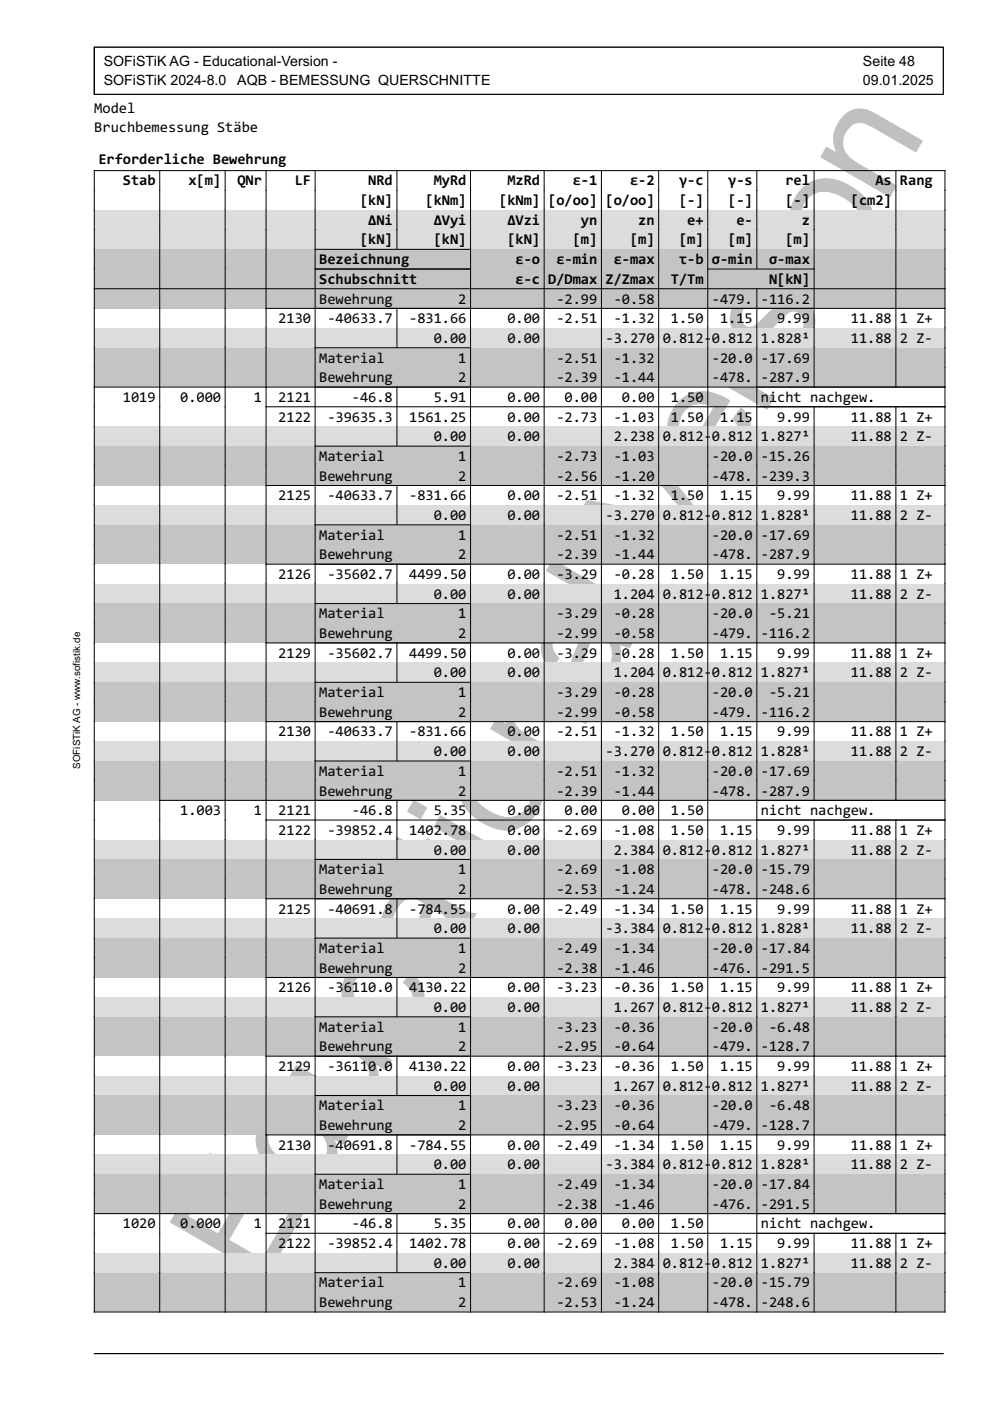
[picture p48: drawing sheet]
<svg xmlns="http://www.w3.org/2000/svg" width="210mm" height="297mm" viewBox="0 0 210 297" stroke-linecap="round" stroke-linejoin="round" font-family="sans-serif">
<defs><g id="words">
<text font-size="33" fill="#c0c0c0" x="55.1" y="273.3" transform="rotate(-60 55.1 273.3)">Educational Version</text>
<g font-size="3.2">
<text x="20" y="24">Model</text>
<text x="20" y="28">Bruchbemessung Stäbe</text>
<text x="20.9" y="34.7">Erforderliche Bewehrung</text>
<text x="26.1" y="39.3">Stab</text>
<text x="39.9" y="39.3">x[m]</text>
<text x="50.3" y="39.3">QNr</text>
<text x="62.5" y="39.3">LF</text>
<text x="78.1" y="39.3">NRd</text>
<text x="92" y="39.3">MyRd</text>
<text x="107.6" y="39.3">MzRd</text>
<text x="121.4" y="39.3">ε-1</text>
<text x="133.6" y="39.3">ε-2</text>
<text x="144" y="39.3">γ-c</text>
<text x="154.4" y="39.3">γ-s</text>
<text x="166.5" y="39.3">rel</text>
<text x="185.6" y="39.3">As</text>
<text x="190.8" y="39.3">Rang</text>
<text x="76.4" y="43.5">[kN]</text>
<text x="78.1" y="47.7">ΔNi</text>
<text x="90.2" y="43.5">[kNm]</text>
<text x="92" y="47.7">ΔVyi</text>
<text x="105.8" y="43.5">[kNm]</text>
<text x="107.6" y="47.7">ΔVzi</text>
<text x="116.2" y="43.5">[o/oo]</text>
<text x="123.2" y="47.7">yn</text>
<text x="128.4" y="43.5">[o/oo]</text>
<text x="135.3" y="47.7">zn</text>
<text x="144" y="43.5">[-]</text>
<text x="145.7" y="47.7">e+</text>
<text x="154.4" y="43.5">[-]</text>
<text x="156.1" y="47.7">e-</text>
<text x="166.5" y="43.5">[-]</text>
<text x="170" y="47.7">z</text>
<text x="180.4" y="43.5">[cm2]</text>
<text x="76.4" y="51.8">[kN]</text>
<text x="92" y="51.8">[kN]</text>
<text x="107.6" y="51.8">[kN]</text>
<text x="121.4" y="51.8">[m]</text>
<text x="133.6" y="51.8">[m]</text>
<text x="144" y="51.8">[m]</text>
<text x="154.4" y="51.8">[m]</text>
<text x="166.5" y="51.8">[m]</text>
<text x="67.7" y="56">Bezeichnung</text>
<text x="109.3" y="56">ε-o</text>
<text x="118" y="56">ε-min</text>
<text x="130.1" y="56">ε-max</text>
<text x="144" y="56">τ-b</text>
<text x="150.9" y="56">σ-min</text>
<text x="163.1" y="56">σ-max</text>
<text x="67.7" y="60.2">Schubschnitt</text>
<text x="67.7" y="64.4">Bewehrung</text>
<text x="97.2" y="64.4">2</text>
<text x="109.3" y="60.2">ε-c</text>
<text x="116.2" y="60.2">D/Dmax</text>
<text x="118" y="64.4">-2.99</text>
<text x="128.4" y="60.2">Z/Zmax</text>
<text x="130.1" y="64.4">-0.58</text>
<text x="142.3" y="60.2">T/Tm</text>
<text x="150.9" y="64.4">-479.</text>
<text x="161.3" y="64.4">-116.2</text>
<text x="163.1" y="60.2">N[kN]</text>
<text x="59" y="68.5">2130</text>
<text x="69.4" y="68.5">-40633.7</text>
<text x="86.8" y="68.5">-831.66</text>
<text x="107.6" y="68.5">0.00</text>
<text x="118" y="68.5">-2.51</text>
<text x="130.1" y="68.5">-1.32</text>
<text x="142.3" y="68.5">1.50</text>
<text x="152.7" y="68.5">1.15</text>
<text x="164.8" y="68.5">9.99</text>
<text x="180.4" y="68.5">11.88</text>
<text x="190.8" y="68.5">1 Z+</text>
<text x="67.7" y="76.9">Material</text>
<text x="92" y="72.7">0.00</text>
<text x="97.2" y="76.9">1</text>
<text x="107.6" y="72.7">0.00</text>
<text x="118" y="76.9">-2.51</text>
<text x="128.4" y="72.7">-3.270</text>
<text x="130.1" y="76.9">-1.32</text>
<text x="140.5" y="72.7">0.812-</text>
<text x="150.9" y="72.7">0.812</text>
<text x="150.9" y="76.9">-20.0</text>
<text x="161.3" y="72.7">1.828¹</text>
<text x="161.3" y="76.9">-17.69</text>
<text x="180.4" y="72.7">11.88</text>
<text x="190.8" y="72.7">2 Z-</text>
<text x="67.7" y="81">Bewehrung</text>
<text x="97.2" y="81">2</text>
<text x="118" y="81">-2.39</text>
<text x="130.1" y="81">-1.44</text>
<text x="150.9" y="81">-478.</text>
<text x="161.3" y="81">-287.9</text>
<text x="26.1" y="85.2">1019</text>
<text x="38.2" y="85.2">0.000</text>
<text x="53.8" y="85.2">1</text>
<text x="59" y="85.2">2121</text>
<text x="59" y="89.4">2122</text>
<text x="69.4" y="89.4">-39635.3</text>
<text x="74.6" y="85.2">-46.8</text>
<text x="86.8" y="89.4">1561.25</text>
<text x="92" y="85.2">5.91</text>
<text x="107.6" y="85.2">0.00</text>
<text x="107.6" y="89.4">0.00</text>
<text x="118" y="89.4">-2.73</text>
<text x="119.7" y="85.2">0.00</text>
<text x="130.1" y="89.4">-1.03</text>
<text x="131.9" y="85.2">0.00</text>
<text x="142.3" y="85.2">1.50</text>
<text x="142.3" y="89.4">1.50</text>
<text x="152.7" y="89.4">1.15</text>
<text x="161.3" y="85.2">nicht nachgew.</text>
<text x="164.8" y="89.4">9.99</text>
<text x="180.4" y="89.4">11.88</text>
<text x="190.8" y="89.4">1 Z+</text>
<text x="92" y="93.6">0.00</text>
<text x="107.6" y="93.6">0.00</text>
<text x="130.1" y="93.6">2.238</text>
<text x="140.5" y="93.6">0.812-</text>
<text x="150.9" y="93.6">0.812</text>
<text x="161.3" y="93.6">1.827¹</text>
<text x="180.4" y="93.6">11.88</text>
<text x="190.8" y="93.6">2 Z-</text>
<text x="67.7" y="97.7">Material</text>
<text x="67.7" y="101.9">Bewehrung</text>
<text x="97.2" y="97.7">1</text>
<text x="97.2" y="101.9">2</text>
<text x="118" y="97.7">-2.73</text>
<text x="118" y="101.9">-2.56</text>
<text x="130.1" y="97.7">-1.03</text>
<text x="130.1" y="101.9">-1.20</text>
<text x="150.9" y="97.7">-20.0</text>
<text x="150.9" y="101.9">-478.</text>
<text x="161.3" y="97.7">-15.26</text>
<text x="161.3" y="101.9">-239.3</text>
<text x="59" y="106.1">2125</text>
<text x="69.4" y="106.1">-40633.7</text>
<text x="86.8" y="106.1">-831.66</text>
<text x="107.6" y="106.1">0.00</text>
<text x="118" y="106.1">-2.51</text>
<text x="130.1" y="106.1">-1.32</text>
<text x="142.3" y="106.1">1.50</text>
<text x="152.7" y="106.1">1.15</text>
<text x="164.8" y="106.1">9.99</text>
<text x="180.4" y="106.1">11.88</text>
<text x="190.8" y="106.1">1 Z+</text>
<text x="92" y="110.3">0.00</text>
<text x="107.6" y="110.3">0.00</text>
<text x="128.4" y="110.3">-3.270</text>
<text x="140.5" y="110.3">0.812-</text>
<text x="150.9" y="110.3">0.812</text>
<text x="161.3" y="110.3">1.828¹</text>
<text x="180.4" y="110.3">11.88</text>
<text x="190.8" y="110.3">2 Z-</text>
<text x="67.7" y="114.4">Material</text>
<text x="67.7" y="118.6">Bewehrung</text>
<text x="97.2" y="114.4">1</text>
<text x="97.2" y="118.6">2</text>
<text x="118" y="114.4">-2.51</text>
<text x="118" y="118.6">-2.39</text>
<text x="130.1" y="114.4">-1.32</text>
<text x="130.1" y="118.6">-1.44</text>
<text x="150.9" y="114.4">-20.0</text>
<text x="150.9" y="118.6">-478.</text>
<text x="161.3" y="114.4">-17.69</text>
<text x="161.3" y="118.6">-287.9</text>
<text x="59" y="122.8">2126</text>
<text x="69.4" y="122.8">-35602.7</text>
<text x="86.8" y="122.8">4499.50</text>
<text x="107.6" y="122.8">0.00</text>
<text x="118" y="122.8">-3.29</text>
<text x="130.1" y="122.8">-0.28</text>
<text x="142.3" y="122.8">1.50</text>
<text x="152.7" y="122.8">1.15</text>
<text x="164.8" y="122.8">9.99</text>
<text x="180.4" y="122.8">11.88</text>
<text x="190.8" y="122.8">1 Z+</text>
<text x="67.7" y="131.1">Material</text>
<text x="92" y="126.9">0.00</text>
<text x="97.2" y="131.1">1</text>
<text x="107.6" y="126.9">0.00</text>
<text x="118" y="131.1">-3.29</text>
<text x="130.1" y="126.9">1.204</text>
<text x="130.1" y="131.1">-0.28</text>
<text x="140.5" y="126.9">0.812-</text>
<text x="150.9" y="126.9">0.812</text>
<text x="150.9" y="131.1">-20.0</text>
<text x="161.3" y="126.9">1.827¹</text>
<text x="163.1" y="131.1">-5.21</text>
<text x="180.4" y="126.9">11.88</text>
<text x="190.8" y="126.9">2 Z-</text>
<text x="67.7" y="135.3">Bewehrung</text>
<text x="97.2" y="135.3">2</text>
<text x="118" y="135.3">-2.99</text>
<text x="130.1" y="135.3">-0.58</text>
<text x="150.9" y="135.3">-479.</text>
<text x="161.3" y="135.3">-116.2</text>
<text x="59" y="139.5">2129</text>
<text x="69.4" y="139.5">-35602.7</text>
<text x="86.8" y="139.5">4499.50</text>
<text x="92" y="143.6">0.00</text>
<text x="107.6" y="139.5">0.00</text>
<text x="107.6" y="143.6">0.00</text>
<text x="118" y="139.5">-3.29</text>
<text x="130.1" y="139.5">-0.28</text>
<text x="130.1" y="143.6">1.204</text>
<text x="140.5" y="143.6">0.812-</text>
<text x="142.3" y="139.5">1.50</text>
<text x="150.9" y="143.6">0.812</text>
<text x="152.7" y="139.5">1.15</text>
<text x="161.3" y="143.6">1.827¹</text>
<text x="164.8" y="139.5">9.99</text>
<text x="180.4" y="139.5">11.88</text>
<text x="180.4" y="143.6">11.88</text>
<text x="190.8" y="139.5">1 Z+</text>
<text x="190.8" y="143.6">2 Z-</text>
<text x="67.7" y="147.8">Material</text>
<text x="97.2" y="147.8">1</text>
<text x="118" y="147.8">-3.29</text>
<text x="130.1" y="147.8">-0.28</text>
<text x="150.9" y="147.8">-20.0</text>
<text x="163.1" y="147.8">-5.21</text>
<text x="67.7" y="152">Bewehrung</text>
<text x="97.2" y="152">2</text>
<text x="118" y="152">-2.99</text>
<text x="130.1" y="152">-0.58</text>
<text x="150.9" y="152">-479.</text>
<text x="161.3" y="152">-116.2</text>
<text x="59" y="156.1">2130</text>
<text x="69.4" y="156.1">-40633.7</text>
<text x="86.8" y="156.1">-831.66</text>
<text x="92" y="160.3">0.00</text>
<text x="107.6" y="156.1">0.00</text>
<text x="107.6" y="160.3">0.00</text>
<text x="118" y="156.1">-2.51</text>
<text x="128.4" y="160.3">-3.270</text>
<text x="130.1" y="156.1">-1.32</text>
<text x="140.5" y="160.3">0.812-</text>
<text x="142.3" y="156.1">1.50</text>
<text x="150.9" y="160.3">0.812</text>
<text x="152.7" y="156.1">1.15</text>
<text x="161.3" y="160.3">1.828¹</text>
<text x="164.8" y="156.1">9.99</text>
<text x="180.4" y="156.1">11.88</text>
<text x="180.4" y="160.3">11.88</text>
<text x="190.8" y="156.1">1 Z+</text>
<text x="190.8" y="160.3">2 Z-</text>
<text x="67.7" y="164.5">Material</text>
<text x="97.2" y="164.5">1</text>
<text x="118" y="164.5">-2.51</text>
<text x="130.1" y="164.5">-1.32</text>
<text x="150.9" y="164.5">-20.0</text>
<text x="161.3" y="164.5">-17.69</text>
<text x="38.2" y="172.8">1.003</text>
<text x="53.8" y="172.8">1</text>
<text x="59" y="172.8">2121</text>
<text x="67.7" y="168.7">Bewehrung</text>
<text x="74.6" y="172.8">-46.8</text>
<text x="92" y="172.8">5.35</text>
<text x="97.2" y="168.7">2</text>
<text x="107.6" y="172.8">0.00</text>
<text x="118" y="168.7">-2.39</text>
<text x="119.7" y="172.8">0.00</text>
<text x="130.1" y="168.7">-1.44</text>
<text x="131.9" y="172.8">0.00</text>
<text x="142.3" y="172.8">1.50</text>
<text x="150.9" y="168.7">-478.</text>
<text x="161.3" y="168.7">-287.9</text>
<text x="161.3" y="172.8">nicht nachgew.</text>
<text x="59" y="177">2122</text>
<text x="69.4" y="177">-39852.4</text>
<text x="86.8" y="177">1402.78</text>
<text x="107.6" y="177">0.00</text>
<text x="118" y="177">-2.69</text>
<text x="130.1" y="177">-1.08</text>
<text x="142.3" y="177">1.50</text>
<text x="152.7" y="177">1.15</text>
<text x="164.8" y="177">9.99</text>
<text x="180.4" y="177">11.88</text>
<text x="190.8" y="177">1 Z+</text>
<text x="67.7" y="185.4">Material</text>
<text x="92" y="181.2">0.00</text>
<text x="97.2" y="185.4">1</text>
<text x="107.6" y="181.2">0.00</text>
<text x="118" y="185.4">-2.69</text>
<text x="130.1" y="181.2">2.384</text>
<text x="130.1" y="185.4">-1.08</text>
<text x="140.5" y="181.2">0.812-</text>
<text x="150.9" y="181.2">0.812</text>
<text x="150.9" y="185.4">-20.0</text>
<text x="161.3" y="181.2">1.827¹</text>
<text x="161.3" y="185.4">-15.79</text>
<text x="180.4" y="181.2">11.88</text>
<text x="190.8" y="181.2">2 Z-</text>
<text x="67.7" y="189.5">Bewehrung</text>
<text x="97.2" y="189.5">2</text>
<text x="118" y="189.5">-2.53</text>
<text x="130.1" y="189.5">-1.24</text>
<text x="150.9" y="189.5">-478.</text>
<text x="161.3" y="189.5">-248.6</text>
<text x="59" y="193.7">2125</text>
<text x="69.4" y="193.7">-40691.8</text>
<text x="86.8" y="193.7">-784.55</text>
<text x="92" y="197.9">0.00</text>
<text x="107.6" y="193.7">0.00</text>
<text x="107.6" y="197.9">0.00</text>
<text x="118" y="193.7">-2.49</text>
<text x="128.4" y="197.9">-3.384</text>
<text x="130.1" y="193.7">-1.34</text>
<text x="140.5" y="197.9">0.812-</text>
<text x="142.3" y="193.7">1.50</text>
<text x="150.9" y="197.9">0.812</text>
<text x="152.7" y="193.7">1.15</text>
<text x="161.3" y="197.9">1.828¹</text>
<text x="164.8" y="193.7">9.99</text>
<text x="180.4" y="193.7">11.88</text>
<text x="180.4" y="197.9">11.88</text>
<text x="190.8" y="193.7">1 Z+</text>
<text x="190.8" y="197.9">2 Z-</text>
<text x="67.7" y="202">Material</text>
<text x="97.2" y="202">1</text>
<text x="118" y="202">-2.49</text>
<text x="130.1" y="202">-1.34</text>
<text x="150.9" y="202">-20.0</text>
<text x="161.3" y="202">-17.84</text>
<text x="67.7" y="206.2">Bewehrung</text>
<text x="97.2" y="206.2">2</text>
<text x="118" y="206.2">-2.38</text>
<text x="130.1" y="206.2">-1.46</text>
<text x="150.9" y="206.2">-476.</text>
<text x="161.3" y="206.2">-291.5</text>
<text x="59" y="210.4">2126</text>
<text x="69.4" y="210.4">-36110.0</text>
<text x="86.8" y="210.4">4130.22</text>
<text x="92" y="214.6">0.00</text>
<text x="107.6" y="210.4">0.00</text>
<text x="107.6" y="214.6">0.00</text>
<text x="118" y="210.4">-3.23</text>
<text x="130.1" y="210.4">-0.36</text>
<text x="130.1" y="214.6">1.267</text>
<text x="140.5" y="214.6">0.812-</text>
<text x="142.3" y="210.4">1.50</text>
<text x="150.9" y="214.6">0.812</text>
<text x="152.7" y="210.4">1.15</text>
<text x="161.3" y="214.6">1.827¹</text>
<text x="164.8" y="210.4">9.99</text>
<text x="180.4" y="210.4">11.88</text>
<text x="180.4" y="214.6">11.88</text>
<text x="190.8" y="210.4">1 Z+</text>
<text x="190.8" y="214.6">2 Z-</text>
<text x="67.7" y="218.7">Material</text>
<text x="97.2" y="218.7">1</text>
<text x="118" y="218.7">-3.23</text>
<text x="130.1" y="218.7">-0.36</text>
<text x="150.9" y="218.7">-20.0</text>
<text x="163.1" y="218.7">-6.48</text>
<text x="59" y="227.1">2129</text>
<text x="67.7" y="222.9">Bewehrung</text>
<text x="69.4" y="227.1">-36110.0</text>
<text x="86.8" y="227.1">4130.22</text>
<text x="97.2" y="222.9">2</text>
<text x="107.6" y="227.1">0.00</text>
<text x="118" y="222.9">-2.95</text>
<text x="118" y="227.1">-3.23</text>
<text x="130.1" y="222.9">-0.64</text>
<text x="130.1" y="227.1">-0.36</text>
<text x="142.3" y="227.1">1.50</text>
<text x="150.9" y="222.9">-479.</text>
<text x="152.7" y="227.1">1.15</text>
<text x="161.3" y="222.9">-128.7</text>
<text x="164.8" y="227.1">9.99</text>
<text x="180.4" y="227.1">11.88</text>
<text x="190.8" y="227.1">1 Z+</text>
<text x="92" y="231.2">0.00</text>
<text x="107.6" y="231.2">0.00</text>
<text x="130.1" y="231.2">1.267</text>
<text x="140.5" y="231.2">0.812-</text>
<text x="150.9" y="231.2">0.812</text>
<text x="161.3" y="231.2">1.827¹</text>
<text x="180.4" y="231.2">11.88</text>
<text x="190.8" y="231.2">2 Z-</text>
<text x="67.7" y="235.4">Material</text>
<text x="67.7" y="239.6">Bewehrung</text>
<text x="97.2" y="235.4">1</text>
<text x="97.2" y="239.6">2</text>
<text x="118" y="235.4">-3.23</text>
<text x="118" y="239.6">-2.95</text>
<text x="130.1" y="235.4">-0.36</text>
<text x="130.1" y="239.6">-0.64</text>
<text x="150.9" y="235.4">-20.0</text>
<text x="150.9" y="239.6">-479.</text>
<text x="161.3" y="239.6">-128.7</text>
<text x="163.1" y="235.4">-6.48</text>
<text x="59" y="243.8">2130</text>
<text x="69.4" y="243.8">-40691.8</text>
<text x="86.8" y="243.8">-784.55</text>
<text x="107.6" y="243.8">0.00</text>
<text x="118" y="243.8">-2.49</text>
<text x="130.1" y="243.8">-1.34</text>
<text x="142.3" y="243.8">1.50</text>
<text x="152.7" y="243.8">1.15</text>
<text x="164.8" y="243.8">9.99</text>
<text x="180.4" y="243.8">11.88</text>
<text x="190.8" y="243.8">1 Z+</text>
<text x="92" y="247.9">0.00</text>
<text x="107.6" y="247.9">0.00</text>
<text x="128.4" y="247.9">-3.384</text>
<text x="140.5" y="247.9">0.812-</text>
<text x="150.9" y="247.9">0.812</text>
<text x="161.3" y="247.9">1.828¹</text>
<text x="180.4" y="247.9">11.88</text>
<text x="190.8" y="247.9">2 Z-</text>
<text x="67.7" y="252.1">Material</text>
<text x="67.7" y="256.3">Bewehrung</text>
<text x="97.2" y="252.1">1</text>
<text x="97.2" y="256.3">2</text>
<text x="118" y="252.1">-2.49</text>
<text x="118" y="256.3">-2.38</text>
<text x="130.1" y="252.1">-1.34</text>
<text x="130.1" y="256.3">-1.46</text>
<text x="150.9" y="252.1">-20.0</text>
<text x="150.9" y="256.3">-476.</text>
<text x="161.3" y="252.1">-17.84</text>
<text x="161.3" y="256.3">-291.5</text>
<text x="26.1" y="260.5">1020</text>
<text x="38.2" y="260.5">0.000</text>
<text x="53.8" y="260.5">1</text>
<text x="59" y="260.5">2121</text>
<text x="74.6" y="260.5">-46.8</text>
<text x="92" y="260.5">5.35</text>
<text x="107.6" y="260.5">0.00</text>
<text x="119.7" y="260.5">0.00</text>
<text x="131.9" y="260.5">0.00</text>
<text x="142.3" y="260.5">1.50</text>
<text x="161.3" y="260.5">nicht nachgew.</text>
<text x="59" y="264.6">2122</text>
<text x="69.4" y="264.6">-39852.4</text>
<text x="86.8" y="264.6">1402.78</text>
<text x="92" y="268.8">0.00</text>
<text x="107.6" y="264.6">0.00</text>
<text x="107.6" y="268.8">0.00</text>
<text x="118" y="264.6">-2.69</text>
<text x="130.1" y="264.6">-1.08</text>
<text x="130.1" y="268.8">2.384</text>
<text x="140.5" y="268.8">0.812-</text>
<text x="142.3" y="264.6">1.50</text>
<text x="150.9" y="268.8">0.812</text>
<text x="152.7" y="264.6">1.15</text>
<text x="161.3" y="268.8">1.827¹</text>
<text x="164.8" y="264.6">9.99</text>
<text x="180.4" y="264.6">11.88</text>
<text x="180.4" y="268.8">11.88</text>
<text x="190.8" y="264.6">1 Z+</text>
<text x="190.8" y="268.8">2 Z-</text>
<text x="67.7" y="273">Material</text>
<text x="97.2" y="273">1</text>
<text x="118" y="273">-2.69</text>
<text x="130.1" y="273">-1.08</text>
<text x="150.9" y="273">-20.0</text>
<text x="161.3" y="273">-15.79</text>
<text x="67.7" y="277.1">Bewehrung</text>
<text x="97.2" y="277.1">2</text>
<text x="118" y="277.1">-2.53</text>
<text x="130.1" y="277.1">-1.24</text>
<text x="150.9" y="277.1">-478.</text>
<text x="161.3" y="277.1">-248.6</text>
</g>
<g font-size="3">
<text x="22" y="14">SOFiSTiK AG - Educational-Version -</text>
<text x="22" y="18">SOFiSTiK 2024-8.0</text>
<text x="50.3" y="18">AQB - BEMESSUNG QUERSCHNITTE</text>
<text x="183" y="14">Seite 48</text>
<text x="183" y="18">09.01.2025</text>
</g>
<text font-size="2.1" x="17" y="163" transform="rotate(-90 17 163)">SOFiSTiK AG - www.sofistik.de</text>
</g></defs>
<g fill="none" stroke="#000" stroke-width=".21">
<path d="M20 10h180v10h-180zM33.9 36.2v8.3M47.7 36.2v8.3M56.4 36.2v8.3M66.8 36.2v8.3M84.2 36.2v8.3M99.8 36.2v8.3M115.4 36.2v8.3M127.5 36.2v8.3M139.7 36.2v8.3M150.1 36.2v8.3M160.5 36.2v8.3"/>
<path d="M172.6 36.2v8.3M189.9 36.2v8.3M20 44.5v-8.3h180.4v8.3M20 287h180"/>
</g>
<path d="M20 44.5h180.4v4.2h-180.4z" fill="#dcdcdc"/>
<g fill="none" stroke="#000" stroke-width=".21">
<path d="M20 44.5v4.2M33.9 44.5v4.2M47.7 44.5v4.2M56.4 44.5v4.2M66.8 44.5v4.2M84.2 44.5v4.2M99.8 44.5v4.2M115.4 44.5v4.2M127.5 44.5v4.2M139.7 44.5v4.2M150.1 44.5v4.2M160.5 44.5v4.2"/>
<path d="M172.6 44.5v4.2M189.9 44.5v4.2M200.4 44.5v4.2"/>
</g>
<path d="M20 48.7h180.4v4.2h-180.4z" fill="#dcdcdc"/>
<g fill="none" stroke="#000" stroke-width=".21">
<path d="M20 48.7v4.2M33.9 48.7v4.2M47.7 48.7v4.2M56.4 48.7v4.2M66.8 48.7v4.2M84.2 48.7v4.2M99.8 48.7v4.2M115.4 48.7v4.2M127.5 48.7v4.2M139.7 48.7v4.2M150.1 48.7v4.2M160.5 48.7v4.2"/>
<path d="M172.6 48.7v4.2M189.9 48.7v4.2M200.4 48.7v4.2"/>
</g>
<path d="M20 52.9h180.4v4.1h-180.4z" fill="#c4c4c4"/>
<g fill="none" stroke="#000" stroke-width=".21">
<path d="M20 52.9v4.1M33.9 52.9v4.1M47.7 52.9v4.1M56.4 52.9v4.1M66.8 57v-4.1h33v4.1M115.4 52.9v4.1M127.5 52.9v4.1M139.7 52.9v4.1M150.1 52.9v4.1M160.5 52.9v4.1M172.6 52.9v4.1M189.9 52.9v4.1"/>
<path d="M200.4 52.9v4.1"/>
</g>
<path d="M20 57h180.4v4.2h-180.4z" fill="#c4c4c4"/>
<path d="M20 57v4.2M33.9 57v4.2M47.7 57v4.2M56.4 57v4.2M115.4 57v4.2M127.5 57v4.2M139.7 57v4.2M189.9 57v4.2M200.4 57v4.2M66.8 61.2v-4.2h33v4.2M150.1 61.2v-4.2h22.5v4.2" fill="none" stroke="#000" stroke-width=".21"/>
<path d="M20 61.2h180.4v4.2h-180.4z" fill="#c4c4c4"/>
<g fill="none" stroke="#000" stroke-width=".21">
<path d="M20 69.6v-8.4h180.4v8.4M33.9 61.2v8.4M47.7 61.2v8.4M56.4 61.2v8.4M56.4 65.4h144M66.8 61.2v8.4M84.2 65.4v4.2M99.8 61.2v8.4M115.4 61.2v8.4M127.5 61.2v8.4M139.7 61.2v8.4M150.1 61.2v8.4"/>
<path d="M160.5 61.2v8.4M172.6 61.2v8.4M189.9 61.2v8.4"/>
</g>
<path d="M20 69.6h180.4v4.1h-180.4z" fill="#dcdcdc"/>
<g fill="none" stroke="#000" stroke-width=".21">
<path d="M20 69.6v4.1M33.9 69.6v4.1M47.7 69.6v4.1M56.4 69.6v4.1M66.8 69.6v4.1M84.2 69.6v4.1M99.8 69.6v4.1M115.4 69.6v4.1M127.5 69.6v4.1M139.7 69.6v4.1M150.1 69.6v4.1M160.5 69.6v4.1"/>
<path d="M172.6 69.6v4.1M189.9 69.6v4.1M200.4 69.6v4.1"/>
</g>
<path d="M20 73.7h180.4v4.2h-180.4z" fill="#c4c4c4"/>
<g fill="none" stroke="#000" stroke-width=".21">
<path d="M20 73.7v4.2M33.9 73.7v4.2M47.7 73.7v4.2M56.4 73.7v4.2M66.8 77.9v-4.2h33v4.2M115.4 73.7v4.2M127.5 73.7v4.2M139.7 73.7v4.2M150.1 73.7v4.2M160.5 73.7v4.2M172.6 73.7v4.2M189.9 73.7v4.2"/>
<path d="M200.4 73.7v4.2"/>
</g>
<path d="M20 77.9h180.4v4.2h-180.4z" fill="#c4c4c4"/>
<g fill="none" stroke="#000" stroke-width=".21">
<path d="M20 77.9v12.5M33.9 77.9v12.5M47.7 77.9v12.5M56.4 77.9v12.5M66.8 77.9v12.5M99.8 77.9v12.5M115.4 77.9v12.5M127.5 77.9v12.5M139.7 77.9v12.5M150.1 77.9v12.5M160.5 77.9v12.5M172.6 77.9v4.2"/>
<path d="M189.9 77.9v4.2M200.4 77.9v12.5M20 82.1h180.4M56.4 86.2h144M84.2 82.1v8.3M172.6 86.2v4.2M189.9 86.2v4.2"/>
</g>
<path d="M20 90.4h180.4v4.2h-180.4z" fill="#dcdcdc"/>
<g fill="none" stroke="#000" stroke-width=".21">
<path d="M20 90.4v4.2M33.9 90.4v4.2M47.7 90.4v4.2M56.4 90.4v4.2M66.8 90.4v4.2M84.2 90.4v4.2M99.8 90.4v4.2M115.4 90.4v4.2M127.5 90.4v4.2M139.7 90.4v4.2M150.1 90.4v4.2M160.5 90.4v4.2"/>
<path d="M172.6 90.4v4.2M189.9 90.4v4.2M200.4 90.4v4.2"/>
</g>
<path d="M20 94.6h180.4v4.2h-180.4z" fill="#c4c4c4"/>
<g fill="none" stroke="#000" stroke-width=".21">
<path d="M20 94.6v4.2M33.9 94.6v4.2M47.7 94.6v4.2M56.4 94.6v4.2M66.8 98.8v-4.2h33v4.2M115.4 94.6v4.2M127.5 94.6v4.2M139.7 94.6v4.2M150.1 94.6v4.2M160.5 94.6v4.2M172.6 94.6v4.2M189.9 94.6v4.2"/>
<path d="M200.4 94.6v4.2"/>
</g>
<path d="M20 98.8h180.4v4.1h-180.4z" fill="#c4c4c4"/>
<g fill="none" stroke="#000" stroke-width=".21">
<path d="M20 98.8v8.3M33.9 98.8v8.3M47.7 98.8v8.3M56.4 98.8v8.3M66.8 98.8v8.3M99.8 98.8v8.3M115.4 98.8v8.3M127.5 98.8v8.3M139.7 98.8v8.3M150.1 98.8v8.3M160.5 98.8v8.3M172.6 98.8v8.3"/>
<path d="M189.9 98.8v8.3M200.4 98.8v8.3M56.4 102.9h144M84.2 102.9v4.2"/>
</g>
<path d="M20 107.1h180.4v4.2h-180.4z" fill="#dcdcdc"/>
<g fill="none" stroke="#000" stroke-width=".21">
<path d="M20 107.1v4.2M33.9 107.1v4.2M47.7 107.1v4.2M56.4 107.1v4.2M66.8 107.1v4.2M84.2 107.1v4.2M99.8 107.1v4.2M115.4 107.1v4.2M127.5 107.1v4.2M139.7 107.1v4.2M150.1 107.1v4.2M160.5 107.1v4.2"/>
<path d="M172.6 107.1v4.2M189.9 107.1v4.2M200.4 107.1v4.2"/>
</g>
<path d="M20 111.3h180.4v4.2h-180.4z" fill="#c4c4c4"/>
<g fill="none" stroke="#000" stroke-width=".21">
<path d="M20 111.3v4.2M33.9 111.3v4.2M47.7 111.3v4.2M56.4 111.3v4.2M66.8 115.5v-4.2h33v4.2M115.4 111.3v4.2M127.5 111.3v4.2M139.7 111.3v4.2M150.1 111.3v4.2M160.5 111.3v4.2M172.6 111.3v4.2M189.9 111.3v4.2"/>
<path d="M200.4 111.3v4.2"/>
</g>
<path d="M20 115.5h180.4v4.1h-180.4z" fill="#c4c4c4"/>
<g fill="none" stroke="#000" stroke-width=".21">
<path d="M20 115.5v8.3M33.9 115.5v8.3M47.7 115.5v8.3M56.4 115.5v8.3M56.4 119.6h144M66.8 115.5v8.3M84.2 119.6v4.2M99.8 115.5v8.3M115.4 115.5v8.3M127.5 115.5v8.3M139.7 115.5v8.3M150.1 115.5v8.3"/>
<path d="M160.5 115.5v8.3M172.6 115.5v8.3M189.9 115.5v8.3M200.4 115.5v8.3"/>
</g>
<path d="M20 123.8h180.4v4.2h-180.4z" fill="#dcdcdc"/>
<g fill="none" stroke="#000" stroke-width=".21">
<path d="M20 123.8v4.2M33.9 123.8v4.2M47.7 123.8v4.2M56.4 123.8v4.2M66.8 123.8v4.2M84.2 123.8v4.2M99.8 123.8v4.2M115.4 123.8v4.2M127.5 123.8v4.2M139.7 123.8v4.2M150.1 123.8v4.2M160.5 123.8v4.2"/>
<path d="M172.6 123.8v4.2M189.9 123.8v4.2M200.4 123.8v4.2"/>
</g>
<path d="M20 128h180.4v4.1h-180.4z" fill="#c4c4c4"/>
<g fill="none" stroke="#000" stroke-width=".21">
<path d="M20 128v4.1M33.9 128v4.1M47.7 128v4.1M56.4 128v4.1M66.8 132.1v-4.1h33v4.1M115.4 128v4.1M127.5 128v4.1M139.7 128v4.1M150.1 128v4.1M160.5 128v4.1M172.6 128v4.1M189.9 128v4.1"/>
<path d="M200.4 128v4.1"/>
</g>
<path d="M20 132.1h180.4v4.2h-180.4z" fill="#c4c4c4"/>
<g fill="none" stroke="#000" stroke-width=".21">
<path d="M20 132.1v8.4M33.9 132.1v8.4M47.7 132.1v8.4M56.4 132.1v8.4M56.4 136.3h144M66.8 132.1v8.4M84.2 136.3v4.2M99.8 132.1v8.4M115.4 132.1v8.4M127.5 132.1v8.4M139.7 132.1v8.4M150.1 132.1v8.4"/>
<path d="M160.5 132.1v8.4M172.6 132.1v8.4M189.9 132.1v8.4M200.4 132.1v8.4"/>
</g>
<path d="M20 140.5h180.4v4.2h-180.4z" fill="#dcdcdc"/>
<g fill="none" stroke="#000" stroke-width=".21">
<path d="M20 140.5v4.2M33.9 140.5v4.2M47.7 140.5v4.2M56.4 140.5v4.2M66.8 140.5v4.2M84.2 140.5v4.2M99.8 140.5v4.2M115.4 140.5v4.2M127.5 140.5v4.2M139.7 140.5v4.2M150.1 140.5v4.2M160.5 140.5v4.2"/>
<path d="M172.6 140.5v4.2M189.9 140.5v4.2M200.4 140.5v4.2"/>
</g>
<path d="M20 144.7h180.4v4.1h-180.4z" fill="#c4c4c4"/>
<g fill="none" stroke="#000" stroke-width=".21">
<path d="M20 144.7v4.1M33.9 144.7v4.1M47.7 144.7v4.1M56.4 144.7v4.1M66.8 148.8v-4.1h33v4.1M115.4 144.7v4.1M127.5 144.7v4.1M139.7 144.7v4.1M150.1 144.7v4.1M160.5 144.7v4.1M172.6 144.7v4.1M189.9 144.7v4.1"/>
<path d="M200.4 144.7v4.1"/>
</g>
<path d="M20 148.8h180.4v4.2h-180.4z" fill="#c4c4c4"/>
<g fill="none" stroke="#000" stroke-width=".21">
<path d="M20 148.8v8.4M33.9 148.8v8.4M47.7 148.8v8.4M56.4 148.8v8.4M56.4 153h144M66.8 148.8v8.4M84.2 153v4.2M99.8 148.8v8.4M115.4 148.8v8.4M127.5 148.8v8.4M139.7 148.8v8.4M150.1 148.8v8.4"/>
<path d="M160.5 148.8v8.4M172.6 148.8v8.4M189.9 148.8v8.4M200.4 148.8v8.4"/>
</g>
<path d="M20 157.2h180.4v4.1h-180.4z" fill="#dcdcdc"/>
<g fill="none" stroke="#000" stroke-width=".21">
<path d="M20 157.2v4.1M33.9 157.2v4.1M47.7 157.2v4.1M56.4 157.2v4.1M66.8 157.2v4.1M84.2 157.2v4.1M99.8 157.2v4.1M115.4 157.2v4.1M127.5 157.2v4.1M139.7 157.2v4.1M150.1 157.2v4.1M160.5 157.2v4.1"/>
<path d="M172.6 157.2v4.1M189.9 157.2v4.1M200.4 157.2v4.1"/>
</g>
<path d="M20 161.3h180.4v4.2h-180.4z" fill="#c4c4c4"/>
<g fill="none" stroke="#000" stroke-width=".21">
<path d="M20 161.3v4.2M33.9 161.3v4.2M47.7 161.3v4.2M56.4 161.3v4.2M66.8 165.5v-4.2h33v4.2M115.4 161.3v4.2M127.5 161.3v4.2M139.7 161.3v4.2M150.1 161.3v4.2M160.5 161.3v4.2M172.6 161.3v4.2M189.9 161.3v4.2"/>
<path d="M200.4 161.3v4.2"/>
</g>
<path d="M20 165.5h180.4v4.2h-180.4z" fill="#c4c4c4"/>
<g fill="none" stroke="#000" stroke-width=".21">
<path d="M20 165.5v12.5M33.9 165.5v12.5M33.9 169.7h166.5M47.7 165.5v12.5M56.4 165.5v12.5M56.4 173.9h144M66.8 165.5v12.5M84.2 169.7v8.3M99.8 165.5v12.5M115.4 165.5v12.5M127.5 165.5v12.5M139.7 165.5v12.5"/>
<path d="M150.1 165.5v12.5M160.5 165.5v12.5M172.6 165.5v4.2M172.6 173.9v4.1M189.9 165.5v4.2M189.9 173.9v4.1M200.4 165.5v12.5"/>
</g>
<path d="M20 178h180.4v4.2h-180.4z" fill="#dcdcdc"/>
<g fill="none" stroke="#000" stroke-width=".21">
<path d="M20 178v4.2M33.9 178v4.2M47.7 178v4.2M56.4 178v4.2M66.8 178v4.2M84.2 178v4.2M99.8 178v4.2M115.4 178v4.2M127.5 178v4.2M139.7 178v4.2M150.1 178v4.2M160.5 178v4.2"/>
<path d="M172.6 178v4.2M189.9 178v4.2M200.4 178v4.2"/>
</g>
<path d="M20 182.2h180.4v4.2h-180.4z" fill="#c4c4c4"/>
<g fill="none" stroke="#000" stroke-width=".21">
<path d="M20 182.2v4.2M33.9 182.2v4.2M47.7 182.2v4.2M56.4 182.2v4.2M66.8 186.4v-4.2h33v4.2M115.4 182.2v4.2M127.5 182.2v4.2M139.7 182.2v4.2M150.1 182.2v4.2M160.5 182.2v4.2M172.6 182.2v4.2M189.9 182.2v4.2"/>
<path d="M200.4 182.2v4.2"/>
</g>
<path d="M20 186.4h180.4v4.2h-180.4z" fill="#c4c4c4"/>
<g fill="none" stroke="#000" stroke-width=".21">
<path d="M20 186.4v8.3M33.9 186.4v8.3M47.7 186.4v8.3M56.4 186.4v8.3M56.4 190.6h144M66.8 186.4v8.3M84.2 190.6v4.1M99.8 186.4v8.3M115.4 186.4v8.3M127.5 186.4v8.3M139.7 186.4v8.3M150.1 186.4v8.3"/>
<path d="M160.5 186.4v8.3M172.6 186.4v8.3M189.9 186.4v8.3M200.4 186.4v8.3"/>
</g>
<path d="M20 194.7h180.4v4.2h-180.4z" fill="#dcdcdc"/>
<g fill="none" stroke="#000" stroke-width=".21">
<path d="M20 194.7v4.2M33.9 194.7v4.2M47.7 194.7v4.2M56.4 194.7v4.2M66.8 194.7v4.2M84.2 194.7v4.2M99.8 194.7v4.2M115.4 194.7v4.2M127.5 194.7v4.2M139.7 194.7v4.2M150.1 194.7v4.2M160.5 194.7v4.2"/>
<path d="M172.6 194.7v4.2M189.9 194.7v4.2M200.4 194.7v4.2"/>
</g>
<path d="M20 198.9h180.4v4.2h-180.4z" fill="#c4c4c4"/>
<g fill="none" stroke="#000" stroke-width=".21">
<path d="M20 198.9v4.2M33.9 198.9v4.2M47.7 198.9v4.2M56.4 198.9v4.2M115.4 198.9v4.2M127.5 198.9v4.2M139.7 198.9v4.2M150.1 198.9v4.2M160.5 198.9v4.2M172.6 198.9v4.2M189.9 198.9v4.2M200.4 198.9v4.2"/>
<path d="M66.8 203.1v-4.2h33v4.2"/>
</g>
<path d="M20 203.1h180.4v4.1h-180.4z" fill="#c4c4c4"/>
<g fill="none" stroke="#000" stroke-width=".21">
<path d="M20 203.1v8.3M33.9 203.1v8.3M47.7 203.1v8.3M56.4 203.1v8.3M56.4 207.2h144M66.8 203.1v8.3M84.2 207.2v4.2M99.8 203.1v8.3M115.4 203.1v8.3M127.5 203.1v8.3M139.7 203.1v8.3M150.1 203.1v8.3"/>
<path d="M160.5 203.1v8.3M172.6 203.1v8.3M189.9 203.1v8.3M200.4 203.1v8.3"/>
</g>
<path d="M20 211.4h180.4v4.2h-180.4z" fill="#dcdcdc"/>
<g fill="none" stroke="#000" stroke-width=".21">
<path d="M20 211.4v4.2M33.9 211.4v4.2M47.7 211.4v4.2M56.4 211.4v4.2M66.8 211.4v4.2M84.2 211.4v4.2M99.8 211.4v4.2M115.4 211.4v4.2M127.5 211.4v4.2M139.7 211.4v4.2M150.1 211.4v4.2M160.5 211.4v4.2"/>
<path d="M172.6 211.4v4.2M189.9 211.4v4.2M200.4 211.4v4.2"/>
</g>
<path d="M20 215.6h180.4v4.2h-180.4z" fill="#c4c4c4"/>
<g fill="none" stroke="#000" stroke-width=".21">
<path d="M20 215.6v4.2M33.9 215.6v4.2M47.7 215.6v4.2M56.4 215.6v4.2M66.8 219.8v-4.2h33v4.2M115.4 215.6v4.2M127.5 215.6v4.2M139.7 215.6v4.2M150.1 215.6v4.2M160.5 215.6v4.2M172.6 215.6v4.2M189.9 215.6v4.2"/>
<path d="M200.4 215.6v4.2"/>
</g>
<path d="M20 219.8h180.4v4.1h-180.4z" fill="#c4c4c4"/>
<g fill="none" stroke="#000" stroke-width=".21">
<path d="M20 219.8v8.3M33.9 219.8v8.3M47.7 219.8v8.3M56.4 219.8v8.3M66.8 219.8v8.3M99.8 219.8v8.3M115.4 219.8v8.3M127.5 219.8v8.3M139.7 219.8v8.3M150.1 219.8v8.3M160.5 219.8v8.3M172.6 219.8v8.3"/>
<path d="M189.9 219.8v8.3M200.4 219.8v8.3M56.4 223.9h144M84.2 223.9v4.2"/>
</g>
<path d="M20 228.1h180.4v4.2h-180.4z" fill="#dcdcdc"/>
<g fill="none" stroke="#000" stroke-width=".21">
<path d="M20 228.1v4.2M33.9 228.1v4.2M47.7 228.1v4.2M56.4 228.1v4.2M66.8 228.1v4.2M84.2 228.1v4.2M99.8 228.1v4.2M115.4 228.1v4.2M127.5 228.1v4.2M139.7 228.1v4.2M150.1 228.1v4.2M160.5 228.1v4.2"/>
<path d="M172.6 228.1v4.2M189.9 228.1v4.2M200.4 228.1v4.2"/>
</g>
<path d="M20 232.3h180.4v4.1h-180.4z" fill="#c4c4c4"/>
<g fill="none" stroke="#000" stroke-width=".21">
<path d="M20 232.3v4.1M33.9 232.3v4.1M47.7 232.3v4.1M56.4 232.3v4.1M66.8 236.4v-4.1h33v4.1M115.4 232.3v4.1M127.5 232.3v4.1M139.7 232.3v4.1M150.1 232.3v4.1M160.5 232.3v4.1M172.6 232.3v4.1M189.9 232.3v4.1"/>
<path d="M200.4 232.3v4.1"/>
</g>
<path d="M20 236.4h180.4v4.2h-180.4z" fill="#c4c4c4"/>
<g fill="none" stroke="#000" stroke-width=".21">
<path d="M20 236.4v8.4M33.9 236.4v8.4M47.7 236.4v8.4M56.4 236.4v8.4M66.8 236.4v8.4M99.8 236.4v8.4M115.4 236.4v8.4M127.5 236.4v8.4M139.7 236.4v8.4M150.1 236.4v8.4M160.5 236.4v8.4M172.6 236.4v8.4"/>
<path d="M189.9 236.4v8.4M200.4 236.4v8.4M56.4 240.6h144M84.2 240.6v4.2"/>
</g>
<path d="M20 244.8h180.4v4.2h-180.4z" fill="#dcdcdc"/>
<g fill="none" stroke="#000" stroke-width=".21">
<path d="M20 244.8v4.2M33.9 244.8v4.2M47.7 244.8v4.2M56.4 244.8v4.2M66.8 244.8v4.2M84.2 244.8v4.2M99.8 244.8v4.2M115.4 244.8v4.2M127.5 244.8v4.2M139.7 244.8v4.2M150.1 244.8v4.2M160.5 244.8v4.2"/>
<path d="M172.6 244.8v4.2M189.9 244.8v4.2M200.4 244.8v4.2"/>
</g>
<path d="M20 249h180.4v4.1h-180.4z" fill="#c4c4c4"/>
<g fill="none" stroke="#000" stroke-width=".21">
<path d="M20 249v4.1M33.9 249v4.1M47.7 249v4.1M56.4 249v4.1M66.8 253.1v-4.1h33v4.1M115.4 249v4.1M127.5 249v4.1M139.7 249v4.1M150.1 249v4.1M160.5 249v4.1M172.6 249v4.1M189.9 249v4.1"/>
<path d="M200.4 249v4.1"/>
</g>
<path d="M20 253.1h180.4v4.2h-180.4z" fill="#c4c4c4"/>
<g fill="none" stroke="#000" stroke-width=".21">
<path d="M20 253.1v12.6M20 257.3h180.4M33.9 253.1v12.6M47.7 253.1v12.6M56.4 253.1v12.6M66.8 253.1v12.6M84.2 257.3v8.4M99.8 253.1v12.6M115.4 253.1v12.6M127.5 253.1v12.6M139.7 253.1v12.6M150.1 253.1v12.6"/>
<path d="M160.5 253.1v12.6M172.6 253.1v4.2M189.9 253.1v4.2M200.4 253.1v12.6M56.4 261.5h144M172.6 261.5v4.2M189.9 261.5v4.2"/>
</g>
<path d="M20 265.7h180.4v4.1h-180.4z" fill="#dcdcdc"/>
<g fill="none" stroke="#000" stroke-width=".21">
<path d="M20 265.7v4.1M33.9 265.7v4.1M47.7 265.7v4.1M56.4 265.7v4.1M66.8 265.7v4.1M84.2 265.7v4.1M99.8 265.7v4.1M115.4 265.7v4.1M127.5 265.7v4.1M139.7 265.7v4.1M150.1 265.7v4.1M160.5 265.7v4.1"/>
<path d="M172.6 265.7v4.1M189.9 265.7v4.1M200.4 265.7v4.1"/>
</g>
<path d="M20 269.8h180.4v4.2h-180.4z" fill="#c4c4c4"/>
<g fill="none" stroke="#000" stroke-width=".21">
<path d="M20 269.8v4.2M33.9 269.8v4.2M47.7 269.8v4.2M56.4 269.8v4.2M66.8 274v-4.2h33v4.2M115.4 269.8v4.2M127.5 269.8v4.2M139.7 269.8v4.2M150.1 269.8v4.2M160.5 269.8v4.2M172.6 269.8v4.2M189.9 269.8v4.2"/>
<path d="M200.4 269.8v4.2"/>
</g>
<path d="M20 274h180.4v4.2h-180.4z" fill="#c4c4c4"/>
<g fill="none" stroke="#000" stroke-width=".21">
<path d="M20 274v4.2h180.4v-4.2M33.9 274v4.2M47.7 274v4.2M56.4 274v4.2M66.8 274v4.2M99.8 274v4.2M115.4 274v4.2M127.5 274v4.2M139.7 274v4.2M150.1 274v4.2M160.5 274v4.2M172.6 274v4.2"/>
<path d="M189.9 274v4.2"/>
</g>
<use href="#words"/>
</svg>
